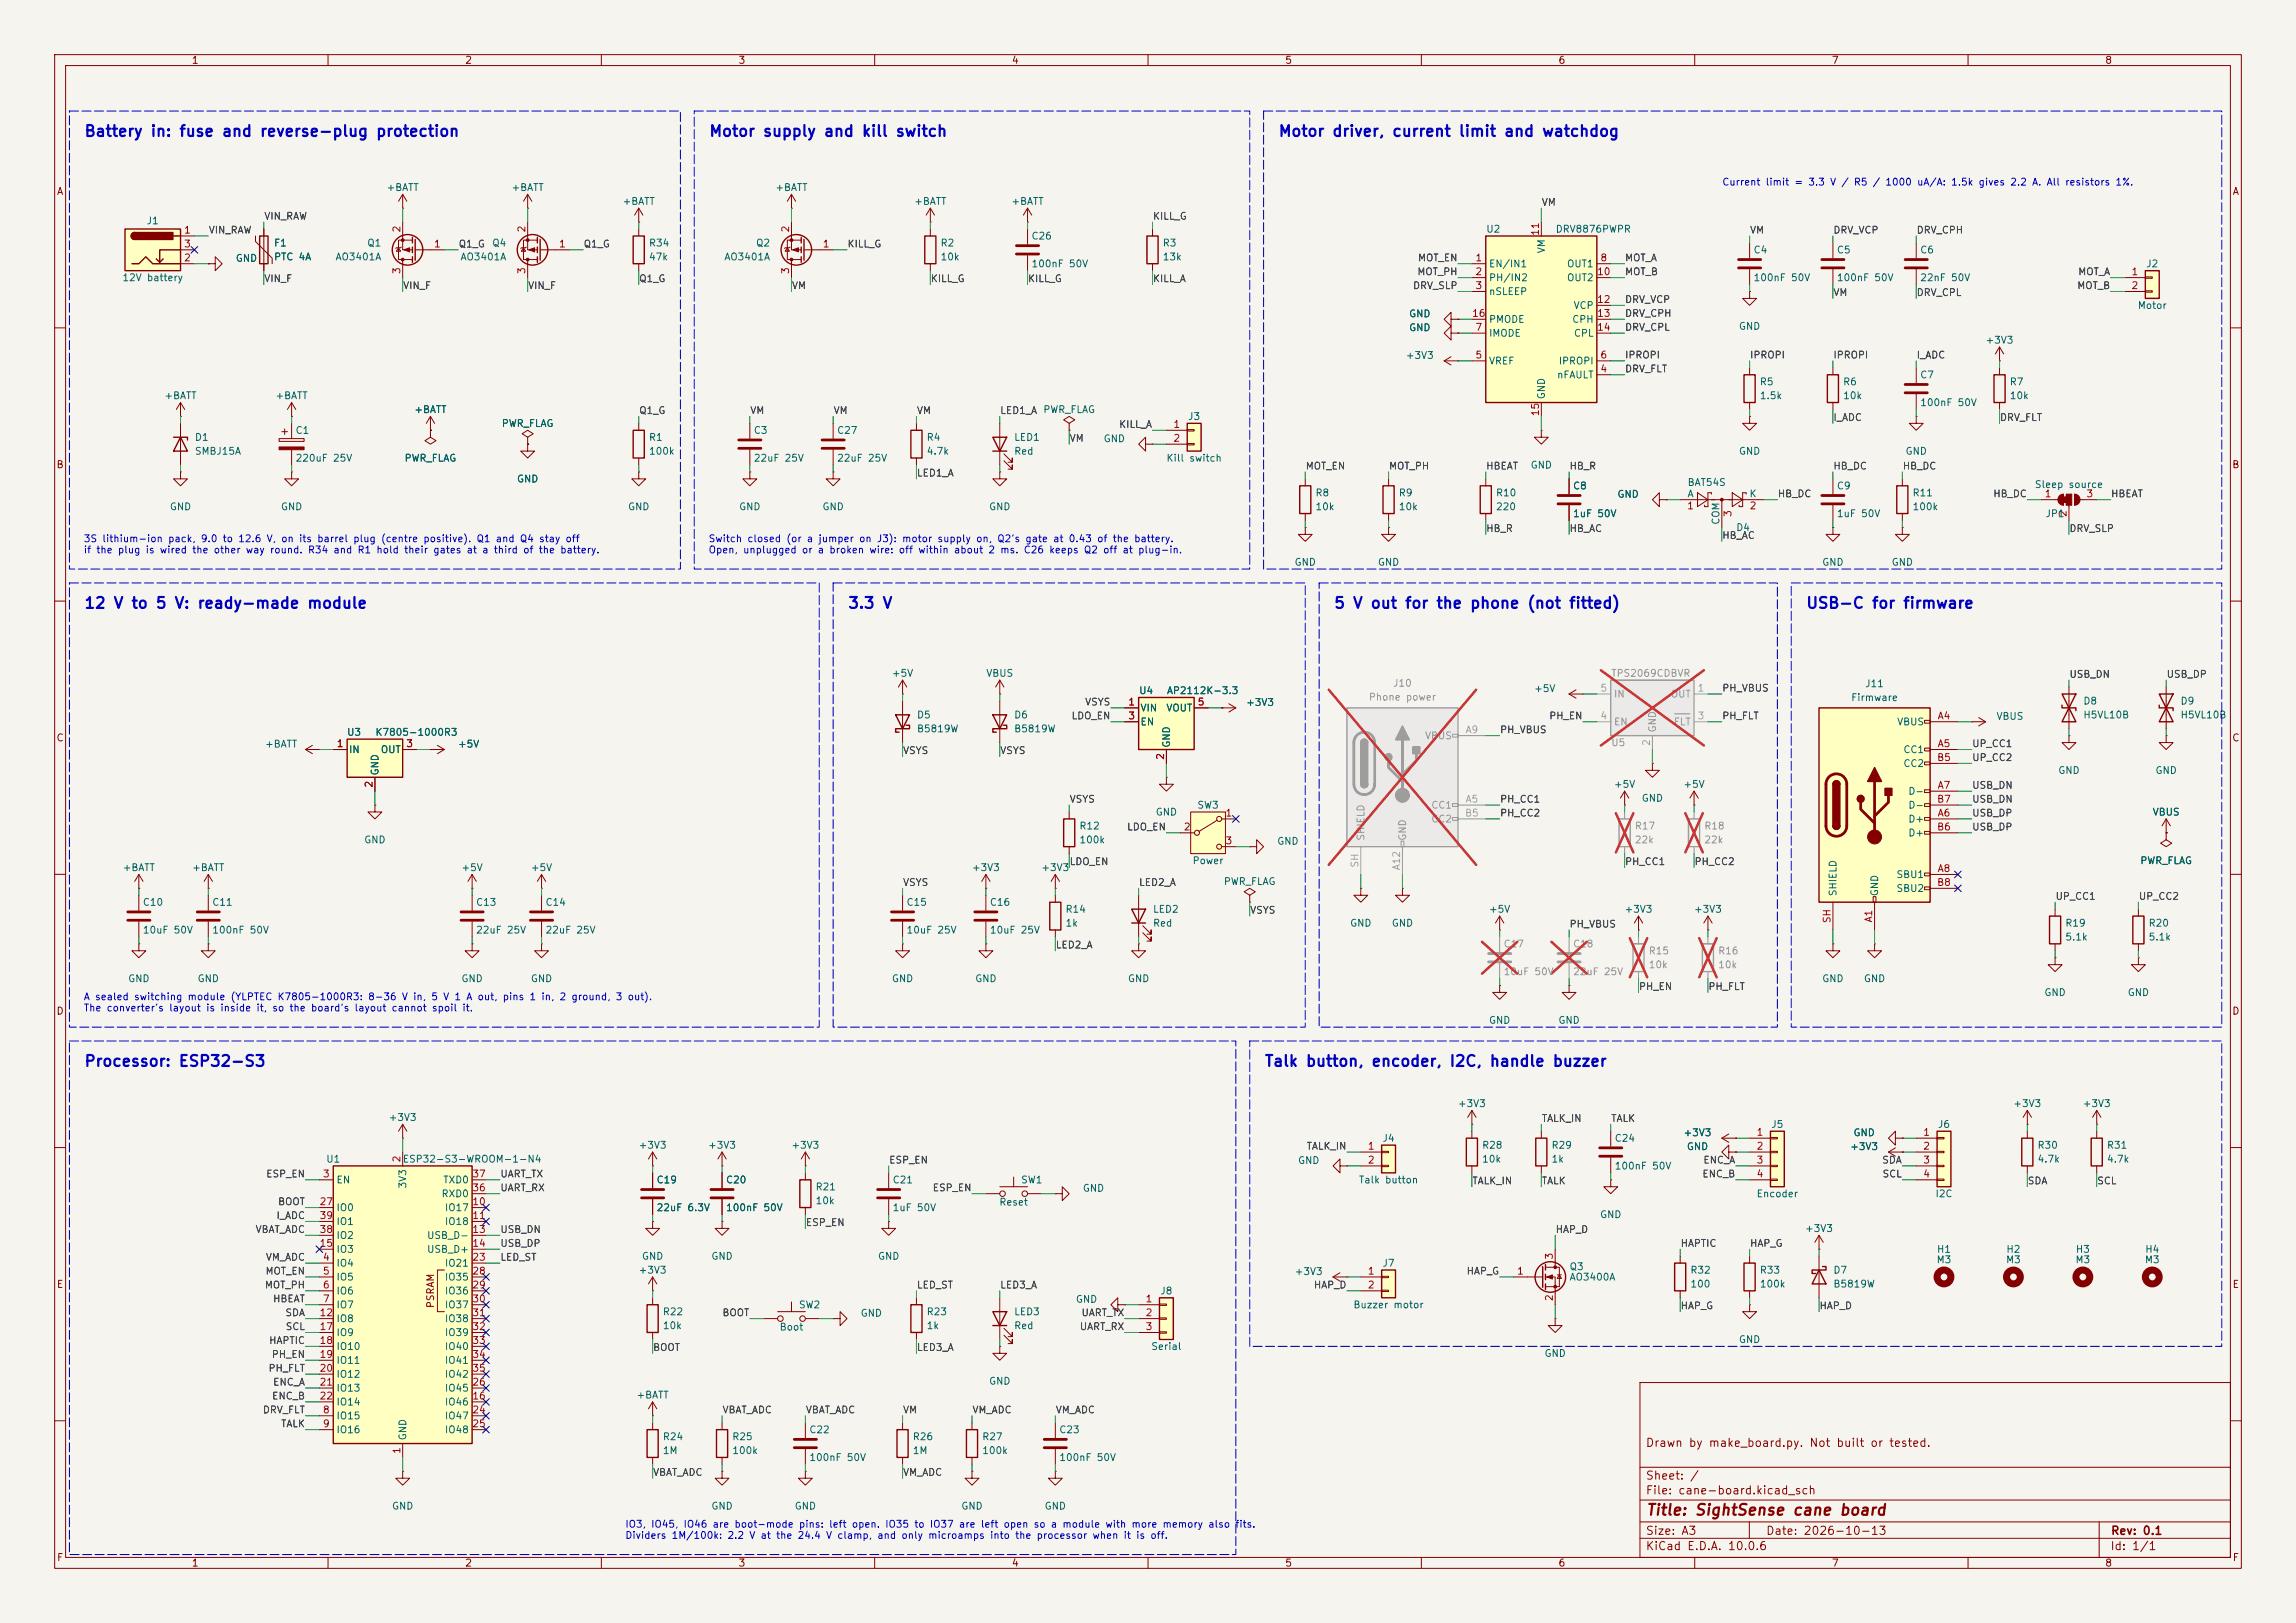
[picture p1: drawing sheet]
<svg xmlns="http://www.w3.org/2000/svg" width="420mm" height="297mm" viewBox="0 0 420 297" stroke-linecap="round" stroke-linejoin="round" font-family="sans-serif">
<defs><g id="words">
<g font-size="2" fill="#0000c2">
<text x="15.3" y="25.5">Battery in: fuse and reverse-plug protection</text>
<text x="129.6" y="25.5">Motor supply and kill switch</text>
<text x="233.7" y="25.5">Motor driver, current limit and watchdog</text>
<text x="15.3" y="111.8">12 V to 5 V: ready-made module</text>
<text x="155" y="111.8">3.3 V</text>
<text x="243.9" y="111.8">5 V out for the phone (not fitted)</text>
<text x="330.3" y="111.8">USB-C for firmware</text>
<text x="15.3" y="195.7">Processor: ESP32-S3</text>
<text x="231.2" y="195.7">Talk button, encoder, I2C, handle buzzer</text>
</g>
<text font-size="2" fill="#840000" x="301" y="277.8">Title: SightSense cane board</text>
<g font-size="1.5" fill="#840000">
<text x="300.9" y="265.1">Drawn by make_board.py. Not built or tested.</text>
<text x="300.9" y="273.8">File: cane-board.kicad_sch</text>
<text x="300.9" y="271.1">Sheet: /</text>
<text x="300.9" y="281.2">Size: A3</text>
<text x="322.9" y="281.2">Date: 2026-10-13</text>
<text x="386" y="281.2">Rev: 0.1</text>
<text x="300.9" y="284">KiCad E.D.A. 10.0.6</text>
<text x="385.9" y="284">Id: 1/1</text>
</g>
<g font-size="1.3" fill="#840000">
<text x="35" y="12">1</text>
<text x="85" y="12">2</text>
<text x="135" y="12">3</text>
<text x="185" y="12">4</text>
<text x="235" y="12">5</text>
<text x="285" y="12">6</text>
<text x="335" y="12">7</text>
<text x="385" y="12">8</text>
<text x="10.3" y="36">A</text>
<text x="408.3" y="36">A</text>
<text x="10.2" y="86">B</text>
<text x="408.2" y="86">B</text>
<text x="10.2" y="136">C</text>
<text x="408.2" y="136">C</text>
<text x="10.2" y="186">D</text>
<text x="408.2" y="186">D</text>
<text x="10.3" y="236">E</text>
<text x="79.7" y="239.5" transform="rotate(-90 79.7 239.5)">PSRAM</text>
<text x="408.3" y="236">E</text>
<text x="10.3" y="286">F</text>
<text x="35" y="287">1</text>
<text x="85" y="287">2</text>
<text x="135" y="287">3</text>
<text x="185" y="287">4</text>
<text x="235" y="287">5</text>
<text x="285" y="287">6</text>
<text x="335" y="287">7</text>
<text x="385" y="287">8</text>
<text x="408.3" y="286">F</text>
</g>
<g font-size="1.3" fill="#006464">
<text x="70.6" y="35.3">+BATT</text>
<text x="93.5" y="35.3">+BATT</text>
<text x="141.7" y="35.3">+BATT</text>
<text x="26.7" y="41.3">J1</text>
<text x="113.8" y="37.8">+BATT</text>
<text x="167.1" y="37.8">+BATT</text>
<text x="184.9" y="37.8">+BATT</text>
<text x="50" y="45.4">F1</text>
<text x="50" y="48">PTC 4A</text>
<text x="61.3" y="48">AO3401A</text>
<text x="67.1" y="45.4">Q1</text>
<text x="84.1" y="48">AO3401A</text>
<text x="89.9" y="45.4">Q4</text>
<text x="118.6" y="45.4">R34</text>
<text x="118.6" y="48">47k</text>
<text x="132.4" y="48">AO3401A</text>
<text x="138.2" y="45.4">Q2</text>
<text x="171.9" y="45.4">R2</text>
<text x="171.9" y="48">10k</text>
<text x="188.6" y="44.1">C26</text>
<text x="212.6" y="45.4">R3</text>
<text x="212.6" y="48">13k</text>
<text x="271.8" y="42.9">U2</text>
<text x="282.9" y="46.5" transform="rotate(-90 282.9 46.5)">VM</text>
<text x="284.5" y="42.9">DRV8876PWPR</text>
<text x="320.7" y="46.7">C4</text>
<text x="335.9" y="46.7">C5</text>
<text x="351.1" y="46.7">C6</text>
<text x="22.3" y="51.8">12V battery</text>
<text x="43" y="48.2">GND</text>
<text x="188.6" y="49.2">100nF 50V</text>
<text x="272.3" y="49.2">EN/IN1</text>
<text x="272.3" y="51.8">PH/IN2</text>
<text x="286.5" y="49.2">OUT1</text>
<text x="286.5" y="51.8">OUT2</text>
<text x="320.7" y="51.8">100nF 50V</text>
<text x="335.9" y="51.8">100nF 50V</text>
<text x="351.1" y="51.8">22nF 50V</text>
<text x="392.5" y="49.2">J2</text>
<text x="257.7" y="58.4">GND</text>
<text x="272.3" y="54.3">nSLEEP</text>
<text x="272.3" y="59.4">PMODE</text>
<text x="287.5" y="59.4">CPH</text>
<text x="287.7" y="56.8">VCP</text>
<text x="390.9" y="56.8">Motor</text>
<text x="257" y="66">+3V3</text>
<text x="257.7" y="60.9">GND</text>
<text x="272.3" y="61.9">IMODE</text>
<text x="287.8" y="61.9">CPL</text>
<text x="318" y="60.7">GND</text>
<text x="363.1" y="63.2">+3V3</text>
<text x="272.3" y="67">VREF</text>
<text x="284.7" y="69.5">nFAULT</text>
<text x="285" y="67">IPROPI</text>
<text x="321.8" y="70.8">R5</text>
<text x="337" y="70.8">R6</text>
<text x="351.1" y="69.5">C7</text>
<text x="367.5" y="70.8">R7</text>
<text x="30" y="73.4">+BATT</text>
<text x="50.3" y="73.4">+BATT</text>
<text x="75.7" y="75.9">+BATT</text>
<text x="190.7" y="75.9">PWR_FLAG</text>
<text x="217.2" y="77.2">J3</text>
<text x="282.9" y="73.2" transform="rotate(-90 282.9 73.2)">GND</text>
<text x="321.8" y="73.4">1.5k</text>
<text x="337" y="73.4">10k</text>
<text x="351.1" y="74.6">100nF 50V</text>
<text x="367.5" y="73.4">10k</text>
<text x="35.5" y="81">D1</text>
<text x="35.5" y="83.5">SMBJ15A</text>
<text x="54" y="79.7">C1</text>
<text x="91.7" y="78.4">PWR_FLAG</text>
<text x="118.6" y="81">R1</text>
<text x="118.6" y="83.5">100k</text>
<text x="137.8" y="79.7">C3</text>
<text x="153" y="79.7">C27</text>
<text x="169.4" y="81">R4</text>
<text x="169.4" y="83.5">4.7k</text>
<text x="185.4" y="81">LED1</text>
<text x="185.4" y="83.5">Red</text>
<text x="201.8" y="81.2">GND</text>
<text x="318" y="83.5">GND</text>
<text x="348.5" y="83.5">GND</text>
<text x="54" y="84.8">220uF 25V</text>
<text x="73.9" y="84.8">PWR_FLAG</text>
<text x="94.5" y="88.6">GND</text>
<text x="137.8" y="84.8">22uF 25V</text>
<text x="153" y="84.8">22uF 25V</text>
<text x="213.3" y="84.8">Kill switch</text>
<text x="279.9" y="86.1">GND</text>
<text x="287.6" y="89.9">C8</text>
<text x="308.6" y="89.2">BAT54S</text>
<text x="335.9" y="89.9">C9</text>
<text x="372.1" y="89.6">Sleep source</text>
<text x="31" y="93.7">GND</text>
<text x="51.3" y="93.7">GND</text>
<text x="114.8" y="93.7">GND</text>
<text x="135.1" y="93.7">GND</text>
<text x="150.3" y="93.7">GND</text>
<text x="180.8" y="93.7">GND</text>
<text x="240.5" y="91.1">R8</text>
<text x="240.5" y="93.7">10k</text>
<text x="255.8" y="91.1">R9</text>
<text x="255.8" y="93.7">10k</text>
<text x="273.5" y="91.1">R10</text>
<text x="273.5" y="93.7">220</text>
<text x="287.6" y="94.9">1uF 50V</text>
<text x="295.8" y="91.4">GND</text>
<text x="308.6" y="91.3">A</text>
<text x="319.9" y="91.3">K</text>
<text x="335.9" y="94.9">1uF 50V</text>
<text x="349.7" y="91.1">R11</text>
<text x="349.7" y="93.7">100k</text>
<text x="374.1" y="94.9">JP1</text>
<text x="314.8" y="96.1" transform="rotate(-90 314.8 96.1)">COM</text>
<text x="317.5" y="97.5">D4</text>
<text x="236.7" y="103.8">GND</text>
<text x="251.9" y="103.8">GND</text>
<text x="333.2" y="103.8">GND</text>
<text x="345.9" y="103.8">GND</text>
<text x="163" y="124.2">+5V</text>
<text x="180.3" y="124.2">VBUS</text>
<text x="167.6" y="131.8">D5</text>
<text x="185.4" y="131.8">D6</text>
<text x="208.3" y="127.3">U4</text>
<text x="208.5" y="130.5">VIN</text>
<text x="213.2" y="130.5">VOUT</text>
<text x="213.3" y="127.3">AP2112K-3.3</text>
<text x="227.8" y="129.5">+3V3</text>
<text x="280.5" y="126.9">+5V</text>
<text x="338.5" y="128.6">Firmware</text>
<text x="341.1" y="126.1">J11</text>
<text x="381" y="129.2">D8</text>
<text x="381" y="131.8">H5VL10B</text>
<text x="398.8" y="129.2">D9</text>
<text x="398.8" y="131.8">H5VL10B</text>
<text x="48.4" y="137.1">+BATT</text>
<text x="63.4" y="134.9">U3</text>
<text x="68.6" y="134.9">K7805-1000R3</text>
<text x="83.7" y="137.1">+5V</text>
<text x="167.6" y="134.3">B5819W</text>
<text x="185.4" y="134.3">B5819W</text>
<text x="208.5" y="133">EN</text>
<text x="214.3" y="136.9" transform="rotate(-90 214.3 136.9)">GND</text>
<text x="346.9" y="133">VBUS</text>
<text x="365.1" y="132">VBUS</text>
<text x="63.7" y="138.1">IN</text>
<text x="69.5" y="142" transform="rotate(-90 69.5 142)">GND</text>
<text x="69.6" y="138.1">OUT</text>
<text x="348.1" y="138.1">CC1</text>
<text x="348.1" y="140.7">CC2</text>
<text x="376.4" y="141.9">GND</text>
<text x="394.2" y="141.9">GND</text>
<text x="211.3" y="149.6">GND</text>
<text x="218.9" y="148.3">SW3</text>
<text x="295.1" y="144.5">+5V</text>
<text x="300.2" y="147">GND</text>
<text x="307.8" y="144.5">+5V</text>
<text x="349" y="145.7">D-</text>
<text x="349" y="148.3">D-</text>
<text x="393.7" y="149.6">VBUS</text>
<text x="66.5" y="154.6">GND</text>
<text x="197.3" y="152.1">R12</text>
<text x="197.3" y="154.6">100k</text>
<text x="233.5" y="154.9">GND</text>
<text x="349" y="150.8">D+</text>
<text x="349" y="153.4">D+</text>
<text x="22.3" y="159.7">+BATT</text>
<text x="35" y="159.7">+BATT</text>
<text x="84.3" y="159.7">+5V</text>
<text x="97" y="159.7">+5V</text>
<text x="177.7" y="159.7">+3V3</text>
<text x="190.4" y="159.7">+3V3</text>
<text x="218" y="158.4">Power</text>
<text x="346.8" y="161">SBU1</text>
<text x="391.4" y="158.4">PWR_FLAG</text>
<text x="26" y="166.1">C10</text>
<text x="38.7" y="166.1">C11</text>
<text x="87" y="166.1">C13</text>
<text x="99.7" y="166.1">C14</text>
<text x="165.7" y="166.1">C15</text>
<text x="181" y="166.1">C16</text>
<text x="194.8" y="167.3">R14</text>
<text x="210.8" y="167.3">LED2</text>
<text x="223.8" y="162.3">PWR_FLAG</text>
<text x="272.3" y="167.3">+5V</text>
<text x="297.1" y="167.3">+3V3</text>
<text x="309.8" y="167.3">+3V3</text>
<text x="336.2" y="164.1" transform="rotate(-90 336.2 164.1)">SHIELD</text>
<text x="343.9" y="164.1" transform="rotate(-90 343.9 164.1)">GND</text>
<text x="346.8" y="163.5">SBU2</text>
<text x="26" y="171.1">10uF 50V</text>
<text x="38.7" y="171.1">100nF 50V</text>
<text x="87" y="171.1">22uF 25V</text>
<text x="99.7" y="171.1">22uF 25V</text>
<text x="165.7" y="171.1">10uF 25V</text>
<text x="181" y="171.1">10uF 25V</text>
<text x="194.8" y="169.9">1k</text>
<text x="210.8" y="169.9">Red</text>
<text x="246.9" y="169.9">GND</text>
<text x="254.5" y="169.9">GND</text>
<text x="377.7" y="169.9">R19</text>
<text x="377.7" y="172.4">5.1k</text>
<text x="392.9" y="169.9">R20</text>
<text x="392.9" y="172.4">5.1k</text>
<text x="23.3" y="180">GND</text>
<text x="36" y="180">GND</text>
<text x="84.3" y="180">GND</text>
<text x="97" y="180">GND</text>
<text x="163" y="180">GND</text>
<text x="178.3" y="180">GND</text>
<text x="206.2" y="180">GND</text>
<text x="333.2" y="180">GND</text>
<text x="340.8" y="180">GND</text>
<text x="373.9" y="182.6">GND</text>
<text x="389.1" y="182.6">GND</text>
<text x="272.3" y="187.7">GND</text>
<text x="285" y="187.7">GND</text>
<text x="266.6" y="202.9">+3V3</text>
<text x="368.2" y="202.9">+3V3</text>
<text x="380.9" y="202.9">+3V3</text>
<text x="71" y="205.4">+3V3</text>
<text x="252.8" y="209.2">J4</text>
<text x="295.3" y="209.2">C24</text>
<text x="307.8" y="208.2">+3V3</text>
<text x="323.9" y="206.7">J5</text>
<text x="338.9" y="208.2">GND</text>
<text x="354.4" y="206.7">J6</text>
<text x="59.6" y="213.1">U1</text>
<text x="73.6" y="213.1">ESP32-S3-WROOM-1-N4</text>
<text x="116.7" y="210.5">+3V3</text>
<text x="129.4" y="210.5">+3V3</text>
<text x="144.7" y="210.5">+3V3</text>
<text x="237.3" y="213.3">GND</text>
<text x="271" y="210.5">R28</text>
<text x="271" y="213.1">10k</text>
<text x="283.7" y="210.5">R29</text>
<text x="283.7" y="213.1">1k</text>
<text x="295.3" y="214.3">100nF 50V</text>
<text x="308.5" y="210.8">GND</text>
<text x="338.3" y="210.8">+3V3</text>
<text x="372.6" y="210.5">R30</text>
<text x="372.6" y="213.1">4.7k</text>
<text x="385.3" y="210.5">R31</text>
<text x="385.3" y="213.1">4.7k</text>
<text x="61.4" y="216.9">EN</text>
<text x="61.4" y="221.9">IO0</text>
<text x="74.6" y="217.6" transform="rotate(-90 74.6 217.6)">3V3</text>
<text x="80.7" y="219.4">RXD0</text>
<text x="81" y="216.9">TXD0</text>
<text x="81.3" y="221.9">IO17</text>
<text x="120" y="216.9">C19</text>
<text x="120" y="221.9">22uF 6.3V</text>
<text x="132.7" y="216.9">C20</text>
<text x="132.7" y="221.9">100nF 50V</text>
<text x="149.1" y="218.1">R21</text>
<text x="149.1" y="220.7">10k</text>
<text x="163.2" y="216.9">C21</text>
<text x="163.2" y="221.9">1uF 50V</text>
<text x="182.7" y="220.9">Reset</text>
<text x="186.7" y="216.9">SW1</text>
<text x="198" y="218.4">GND</text>
<text x="248.5" y="216.9">Talk button</text>
<text x="321.2" y="219.4">Encoder</text>
<text x="353.9" y="219.4">I2C</text>
<text x="61.4" y="227">IO2</text>
<text x="61.4" y="224.5">IO1</text>
<text x="78" y="227">USB_D-</text>
<text x="81.3" y="224.5">IO18</text>
<text x="292.6" y="223.2">GND</text>
<text x="330.1" y="225.8">+3V3</text>
<text x="61.4" y="232.1">IO4</text>
<text x="61.4" y="229.6">IO3</text>
<text x="78" y="229.6">USB_D+</text>
<text x="81.3" y="232.1">IO21</text>
<text x="116.7" y="233.4">+3V3</text>
<text x="117.3" y="230.8">GND</text>
<text x="130" y="230.8">GND</text>
<text x="160.5" y="230.8">GND</text>
<text x="236.7" y="233.6">+3V3</text>
<text x="252.8" y="232.1">J7</text>
<text x="287" y="232.7">Q3</text>
<text x="309.1" y="233.4">R32</text>
<text x="321.8" y="233.4">R33</text>
<text x="335.3" y="233.4">D7</text>
<text x="354.1" y="231.5">M3</text>
<text x="354.2" y="229.6">H1</text>
<text x="366.8" y="231.5">M3</text>
<text x="366.9" y="229.6">H2</text>
<text x="379.5" y="231.5">M3</text>
<text x="379.6" y="229.6">H3</text>
<text x="392.2" y="231.5">M3</text>
<text x="392.3" y="229.6">H4</text>
<text x="61.4" y="234.6">IO5</text>
<text x="61.4" y="237.2">IO6</text>
<text x="61.4" y="239.7">IO7</text>
<text x="81.3" y="234.6">IO35</text>
<text x="81.3" y="237.2">IO36</text>
<text x="81.3" y="239.7">IO37</text>
<text x="146" y="239.7">SW2</text>
<text x="196.7" y="238.7">GND</text>
<text x="212.1" y="237.2">J8</text>
<text x="247.5" y="239.7">Buzzer motor</text>
<text x="287" y="234.6">AO3400A</text>
<text x="309.1" y="235.9">100</text>
<text x="321.8" y="235.9">100k</text>
<text x="335.3" y="235.9">B5819W</text>
<text x="61.4" y="242.3">IO8</text>
<text x="61.4" y="244.8">IO9</text>
<text x="81.3" y="242.3">IO38</text>
<text x="81.3" y="244.8">IO39</text>
<text x="121.1" y="241">R22</text>
<text x="121.1" y="243.5">10k</text>
<text x="142.5" y="243.8">Boot</text>
<text x="157.3" y="241.2">GND</text>
<text x="169.4" y="241">R23</text>
<text x="169.4" y="243.5">1k</text>
<text x="185.4" y="241">LED3</text>
<text x="185.4" y="243.5">Red</text>
<text x="61.4" y="247.3">IO10</text>
<text x="61.4" y="249.9">IO11</text>
<text x="81.3" y="247.3">IO40</text>
<text x="81.3" y="249.9">IO41</text>
<text x="210.5" y="247.3">Serial</text>
<text x="282.4" y="248.6">GND</text>
<text x="318" y="246.1">GND</text>
<text x="61.4" y="252.4">IO12</text>
<text x="61.4" y="255">IO13</text>
<text x="61.4" y="257.5">IO14</text>
<text x="81.3" y="257.5">IO46</text>
<text x="81.3" y="255">IO45</text>
<text x="81.3" y="252.4">IO42</text>
<text x="116.3" y="256.2">+BATT</text>
<text x="180.8" y="253.7">GND</text>
<text x="61.4" y="260">IO15</text>
<text x="61.4" y="262.6">IO16</text>
<text x="74.6" y="263.7" transform="rotate(-90 74.6 263.7)">GND</text>
<text x="81.3" y="260">IO47</text>
<text x="81.3" y="262.6">IO48</text>
<text x="121.1" y="263.9">R24</text>
<text x="133.8" y="263.9">R25</text>
<text x="147.9" y="262.6">C22</text>
<text x="166.9" y="263.9">R26</text>
<text x="179.6" y="263.9">R27</text>
<text x="193.7" y="262.6">C23</text>
<text x="121.1" y="266.4">1M</text>
<text x="133.8" y="266.4">100k</text>
<text x="147.9" y="267.7">100nF 50V</text>
<text x="166.9" y="266.4">1M</text>
<text x="179.6" y="266.4">100k</text>
<text x="193.7" y="267.7">100nF 50V</text>
<text x="71.6" y="276.6">GND</text>
<text x="130" y="276.6">GND</text>
<text x="145.3" y="276.6">GND</text>
<text x="175.7" y="276.6">GND</text>
<text x="191" y="276.6">GND</text>
</g>
<g font-size="1.3" fill="#0000c2">
<text x="314.9" y="34.3">Current limit = 3.3 V / R5 / 1000 uA/A: 1.5k gives 2.2 A. All resistors 1%.</text>
<text x="15.2" y="99.5">3S lithium-ion pack, 9.0 to 12.6 V, on its barrel plug (centre positive). Q1 and Q4 stay off</text>
<text x="15.2" y="101.6">if the plug is wired the other way round. R34 and R1 hold their gates at a third of the battery.</text>
<text x="129.5" y="99.5">Switch closed (or a jumper on J3): motor supply on, Q2's gate at 0.43 of the battery.</text>
<text x="129.5" y="101.6">Open, unplugged or a broken wire: off within about 2 ms. C26 keeps Q2 off at plug-in.</text>
<text x="15.2" y="183.3">A sealed switching module (YLPTEC K7805-1000R3: 8-36 V in, 5 V 1 A out, pins 1 in, 2 ground, 3 out).</text>
<text x="15.2" y="185.4">The converter's layout is inside it, so the board's layout cannot spoil it.</text>
<text x="114.3" y="279.9">IO3, IO45, IO46 are boot-mode pins: left open. IO35 to IO37 are left open so a module with more memory also fits.</text>
<text x="114.3" y="281.9">Dividers 1M/100k: 2.2 V at the 24.4 V clamp, and only microamps into the processor when it is off.</text>
</g>
<g font-size="1.3" fill="#0f0f0f">
<text x="48.2" y="40.5">VIN_RAW</text>
<text x="210.8" y="40.5">KILL_G</text>
<text x="281.9" y="38">VM</text>
<text x="38.1" y="43.1">VIN_RAW</text>
<text x="83.8" y="45.6">Q1_G</text>
<text x="106.7" y="45.6">Q1_G</text>
<text x="154.9" y="45.6">KILL_G</text>
<text x="320" y="43.1">VM</text>
<text x="335.3" y="43.1">DRV_VCP</text>
<text x="350.5" y="43.1">DRV_CPH</text>
<text x="48.2" y="51.9">VIN_F</text>
<text x="73.6" y="53.2">VIN_F</text>
<text x="96.5" y="53.2">VIN_F</text>
<text x="116.8" y="51.9">Q1_G</text>
<text x="144.8" y="53.2">VM</text>
<text x="170.2" y="51.9">KILL_G</text>
<text x="187.9" y="51.9">KILL_G</text>
<text x="210.8" y="51.9">KILL_A</text>
<text x="258.4" y="53.2">DRV_SLP</text>
<text x="259.2" y="50.7">MOT_PH</text>
<text x="259.3" y="48.1">MOT_EN</text>
<text x="297.2" y="48.1">MOT_A</text>
<text x="297.2" y="50.7">MOT_B</text>
<text x="379.9" y="53.2">MOT_B</text>
<text x="380" y="50.7">MOT_A</text>
<text x="297.2" y="55.8">DRV_VCP</text>
<text x="297.2" y="58.3">DRV_CPH</text>
<text x="335.3" y="54.5">VM</text>
<text x="350.5" y="54.5">DRV_CPL</text>
<text x="297.2" y="60.8">DRV_CPL</text>
<text x="297.2" y="65.9">IPROPI</text>
<text x="320" y="65.9">IPROPI</text>
<text x="335.3" y="65.9">IPROPI</text>
<text x="350.5" y="65.9">I_ADC</text>
<text x="297.2" y="68.5">DRV_FLT</text>
<text x="116.8" y="76.1">Q1_G</text>
<text x="137.1" y="76.1">VM</text>
<text x="152.4" y="76.1">VM</text>
<text x="167.6" y="76.1">VM</text>
<text x="182.9" y="76.1">LED1_A</text>
<text x="335.3" y="77.3">I_ADC</text>
<text x="365.7" y="77.3">DRV_FLT</text>
<text x="195.6" y="81.2">VM</text>
<text x="204.6" y="78.6">KILL_A</text>
<text x="167.6" y="87.5">LED1_A</text>
<text x="238.7" y="86.2">MOT_EN</text>
<text x="254" y="86.2">MOT_PH</text>
<text x="271.8" y="86.2">HBEAT</text>
<text x="287" y="86.2">HB_R</text>
<text x="335.3" y="86.2">HB_DC</text>
<text x="348" y="86.2">HB_DC</text>
<text x="325.1" y="91.3">HB_DC</text>
<text x="364.5" y="91.3">HB_DC</text>
<text x="386.1" y="91.3">HBEAT</text>
<text x="271.8" y="97.7">HB_R</text>
<text x="287" y="97.7">HB_AC</text>
<text x="314.9" y="98.9">HB_AC</text>
<text x="378.4" y="97.7">DRV_SLP</text>
<text x="378.4" y="124.3">USB_DN</text>
<text x="396.2" y="124.3">USB_DP</text>
<text x="195.9" y="132">LDO_EN</text>
<text x="198.4" y="129.4">VSYS</text>
<text x="283.3" y="132">PH_EN</text>
<text x="314.9" y="126.9">PH_VBUS</text>
<text x="314.9" y="132">PH_FLT</text>
<text x="274.3" y="134.5">PH_VBUS</text>
<text x="360.7" y="137">UP_CC1</text>
<text x="165.1" y="138.3">VSYS</text>
<text x="182.9" y="138.3">VSYS</text>
<text x="360.7" y="139.6">UP_CC2</text>
<text x="195.6" y="147.2">VSYS</text>
<text x="274.3" y="147.2">PH_CC1</text>
<text x="274.3" y="149.7">PH_CC2</text>
<text x="360.7" y="149.7">USB_DP</text>
<text x="360.7" y="147.2">USB_DN</text>
<text x="360.7" y="144.7">USB_DN</text>
<text x="206.1" y="152.3">LDO_EN</text>
<text x="360.7" y="152.3">USB_DP</text>
<text x="195.6" y="158.6">LDO_EN</text>
<text x="297.2" y="158.6">PH_CC1</text>
<text x="309.9" y="158.6">PH_CC2</text>
<text x="165.1" y="162.4">VSYS</text>
<text x="208.3" y="162.4">LED2_A</text>
<text x="228.6" y="167.5">VSYS</text>
<text x="375.9" y="165">UP_CC1</text>
<text x="391.1" y="165">UP_CC2</text>
<text x="193" y="173.9">LED2_A</text>
<text x="287" y="170.1">PH_VBUS</text>
<text x="299.7" y="181.5">PH_EN</text>
<text x="312.4" y="181.5">PH_FLT</text>
<text x="281.9" y="205.6">TALK_IN</text>
<text x="294.6" y="205.6">TALK</text>
<text x="48.6" y="215.8">ESP_EN</text>
<text x="91.4" y="215.8">UART_TX</text>
<text x="162.5" y="213.2">ESP_EN</text>
<text x="238.9" y="210.7">TALK_IN</text>
<text x="311.3" y="215.8">ENC_B</text>
<text x="311.5" y="213.2">ENC_A</text>
<text x="344.2" y="213.2">SDA</text>
<text x="344.2" y="215.8">SCL</text>
<text x="50.8" y="220.9">BOOT</text>
<text x="91.4" y="218.3">UART_RX</text>
<text x="170.5" y="218.3">ESP_EN</text>
<text x="269.2" y="217">TALK_IN</text>
<text x="281.9" y="217">TALK</text>
<text x="370.8" y="217">SDA</text>
<text x="383.5" y="217">SCL</text>
<text x="46.6" y="225.9">VBAT_ADC</text>
<text x="50.5" y="223.4">I_ADC</text>
<text x="91.4" y="225.9">USB_DN</text>
<text x="147.3" y="224.7">ESP_EN</text>
<text x="284.5" y="225.9">HAP_D</text>
<text x="48.5" y="233.6">MOT_EN</text>
<text x="48.5" y="231">VM_ADC</text>
<text x="91.4" y="228.5">USB_DP</text>
<text x="91.4" y="231">LED_ST</text>
<text x="268.2" y="233.6">HAP_G</text>
<text x="307.3" y="228.5">HAPTIC</text>
<text x="320" y="228.5">HAP_G</text>
<text x="48.3" y="236.1">MOT_PH</text>
<text x="49.8" y="238.6">HBEAT</text>
<text x="167.6" y="236.1">LED_ST</text>
<text x="182.9" y="236.1">LED3_A</text>
<text x="240.2" y="236.1">HAP_D</text>
<text x="307.3" y="239.9">HAP_G</text>
<text x="332.7" y="239.9">HAP_D</text>
<text x="52.1" y="241.2">SDA</text>
<text x="52.1" y="243.7">SCL</text>
<text x="132" y="241.2">BOOT</text>
<text x="197.4" y="243.7">UART_RX</text>
<text x="197.7" y="241.2">UART_TX</text>
<text x="49" y="251.3">PH_FLT</text>
<text x="49.1" y="246.3">HAPTIC</text>
<text x="49.6" y="248.8">PH_EN</text>
<text x="119.4" y="247.5">BOOT</text>
<text x="167.6" y="247.5">LED3_A</text>
<text x="49.7" y="256.4">ENC_B</text>
<text x="49.8" y="253.9">ENC_A</text>
<text x="48" y="259">DRV_FLT</text>
<text x="51.3" y="261.5">TALK</text>
<text x="132.1" y="259">VBAT_ADC</text>
<text x="147.3" y="259">VBAT_ADC</text>
<text x="165.1" y="259">VM</text>
<text x="177.8" y="259">VM_ADC</text>
<text x="193" y="259">VM_ADC</text>
<text x="119.4" y="270.4">VBAT_ADC</text>
<text x="165.1" y="270.4">VM_ADC</text>
</g>
<g font-size="1.3" fill="#a90000">
<text x="33.6" y="43">1</text>
<text x="33.6" y="45.6">3</text>
<text x="73.5" y="42.6" transform="rotate(-90 73.5 42.6)">2</text>
<text x="79.3" y="45.6">1</text>
<text x="96.4" y="42.6" transform="rotate(-90 96.4 42.6)">2</text>
<text x="102.1" y="45.6">1</text>
<text x="144.6" y="42.6" transform="rotate(-90 144.6 42.6)">2</text>
<text x="150.4" y="45.6">1</text>
<text x="281.8" y="43.2" transform="rotate(-90 281.8 43.2)">11</text>
<text x="33.6" y="48.1">2</text>
<text x="73.5" y="50.3" transform="rotate(-90 73.5 50.3)">3</text>
<text x="96.4" y="50.3" transform="rotate(-90 96.4 50.3)">3</text>
<text x="144.6" y="50.3" transform="rotate(-90 144.6 50.3)">3</text>
<text x="269.8" y="48.1">1</text>
<text x="269.8" y="50.7">2</text>
<text x="269.8" y="53.2">3</text>
<text x="292" y="50.7">10</text>
<text x="292.6" y="48.1">8</text>
<text x="389.8" y="50.7">1</text>
<text x="389.8" y="53.2">2</text>
<text x="269.2" y="58.3">16</text>
<text x="292" y="55.7">12</text>
<text x="292" y="58.3">13</text>
<text x="269.8" y="65.9">5</text>
<text x="269.8" y="60.8">7</text>
<text x="292" y="60.8">14</text>
<text x="292.6" y="65.9">6</text>
<text x="292.6" y="68.4">4</text>
<text x="281.8" y="76.3" transform="rotate(-90 281.8 76.3)">15</text>
<text x="214.5" y="78.6">1</text>
<text x="214.5" y="81.1">2</text>
<text x="308.5" y="93.5">1</text>
<text x="317" y="94.7" transform="rotate(-90 317 94.7)">3</text>
<text x="319.9" y="93.5">2</text>
<text x="373.9" y="91.3">1</text>
<text x="378.3" y="94.7" transform="rotate(-90 378.3 94.7)">2</text>
<text x="381.5" y="91.3">3</text>
<text x="206.3" y="129.4">1</text>
<text x="206.3" y="131.9">3</text>
<text x="219" y="129.4">5</text>
<text x="354.3" y="131.9">A4</text>
<text x="61.5" y="137">1</text>
<text x="74.2" y="137">3</text>
<text x="354.3" y="137">A5</text>
<text x="213.2" y="139.2" transform="rotate(-90 213.2 139.2)">2</text>
<text x="354.2" y="139.6">B5</text>
<text x="68.4" y="144.2" transform="rotate(-90 68.4 144.2)">2</text>
<text x="224.1" y="149.7">1</text>
<text x="354.2" y="147.2">B7</text>
<text x="354.3" y="149.7">A6</text>
<text x="354.3" y="144.6">A7</text>
<text x="216.4" y="152.3">2</text>
<text x="224.1" y="154.8">3</text>
<text x="354.2" y="152.3">B6</text>
<text x="354.3" y="159.9">A8</text>
<text x="354.2" y="162.4">B8</text>
<text x="335.1" y="169" transform="rotate(-90 335.1 169)">SH</text>
<text x="342.8" y="168.9" transform="rotate(-90 342.8 168.9)">A1</text>
<text x="321.2" y="208.1">1</text>
<text x="351.7" y="208.1">1</text>
<text x="59" y="215.8">3</text>
<text x="73.5" y="212.8" transform="rotate(-90 73.5 212.8)">2</text>
<text x="86.3" y="215.8">37</text>
<text x="250.1" y="210.7">1</text>
<text x="250.1" y="213.2">2</text>
<text x="321.2" y="210.7">2</text>
<text x="321.2" y="213.2">3</text>
<text x="321.2" y="215.8">4</text>
<text x="351.7" y="210.7">2</text>
<text x="351.7" y="213.2">3</text>
<text x="351.7" y="215.8">4</text>
<text x="58.4" y="220.8">27</text>
<text x="86.3" y="220.8">10</text>
<text x="86.3" y="218.3">36</text>
<text x="58.4" y="225.9">38</text>
<text x="58.4" y="223.4">39</text>
<text x="86.3" y="223.4">11</text>
<text x="86.3" y="225.9">13</text>
<text x="58.4" y="228.5">15</text>
<text x="59" y="231">4</text>
<text x="59" y="233.5">5</text>
<text x="86.3" y="228.5">14</text>
<text x="86.3" y="231">23</text>
<text x="86.3" y="233.5">28</text>
<text x="250.1" y="233.5">1</text>
<text x="277.4" y="233.5">1</text>
<text x="284.3" y="230.6" transform="rotate(-90 284.3 230.6)">3</text>
<text x="59" y="236.1">6</text>
<text x="59" y="238.6">7</text>
<text x="86.3" y="236.1">29</text>
<text x="86.3" y="238.6">30</text>
<text x="209.5" y="238.6">1</text>
<text x="250.1" y="236.1">2</text>
<text x="284.3" y="238.2" transform="rotate(-90 284.3 238.2)">2</text>
<text x="58.4" y="241.2">12</text>
<text x="58.4" y="243.7">17</text>
<text x="86.3" y="241.2">31</text>
<text x="86.3" y="243.7">32</text>
<text x="209.5" y="241.2">2</text>
<text x="209.5" y="243.7">3</text>
<text x="58.4" y="246.2">18</text>
<text x="58.4" y="248.8">19</text>
<text x="58.4" y="251.3">20</text>
<text x="86.3" y="246.2">33</text>
<text x="86.3" y="248.8">34</text>
<text x="86.3" y="251.3">35</text>
<text x="58.4" y="253.9">21</text>
<text x="58.4" y="256.4">22</text>
<text x="86.3" y="256.4">16</text>
<text x="86.3" y="253.9">26</text>
<text x="59" y="258.9">8</text>
<text x="59" y="261.5">9</text>
<text x="86.3" y="258.9">24</text>
<text x="86.3" y="261.5">25</text>
<text x="73.5" y="266.2" transform="rotate(-90 73.5 266.2)">1</text>
</g>
<g font-size="1.3" fill="#939391">
<text x="254.7" y="126">J10</text>
<text x="294.6" y="124.2">TPS2069CDBVR</text>
<text x="250.3" y="128.5">Phone power</text>
<text x="295.1" y="128">IN</text>
<text x="305.5" y="128">OUT</text>
<text x="260.6" y="135.6">VBUS</text>
<text x="294.6" y="136.9">U5</text>
<text x="295.1" y="133">EN</text>
<text x="303.2" y="134.1" transform="rotate(-90 303.2 134.1)">GND</text>
<text x="306.1" y="133">FLT</text>
<text x="261.7" y="148.3">CC1</text>
<text x="249.9" y="154" transform="rotate(-90 249.9 154)">SHIELD</text>
<text x="257.5" y="154" transform="rotate(-90 257.5 154)">GND</text>
<text x="261.7" y="150.8">CC2</text>
<text x="298.9" y="152.1">R17</text>
<text x="298.9" y="154.6">22k</text>
<text x="311.6" y="152.1">R18</text>
<text x="311.6" y="154.6">22k</text>
<text x="274.9" y="173.7">C17</text>
<text x="287.6" y="173.7">C18</text>
<text x="274.9" y="178.8">10uF 50V</text>
<text x="287.6" y="178.8">22uF 25V</text>
<text x="301.5" y="175">R15</text>
<text x="301.5" y="177.5">10k</text>
<text x="314.2" y="175">R16</text>
<text x="314.2" y="177.5">10k</text>
</g>
<g font-size="1.3" fill="#a5a4a2">
<text x="292.6" y="131.9">4</text>
<text x="292.6" y="126.9">5</text>
<text x="310.4" y="126.9">1</text>
<text x="310.4" y="131.9">3</text>
<text x="268" y="134.5">A9</text>
<text x="302.1" y="136.6" transform="rotate(-90 302.1 136.6)">2</text>
<text x="267.9" y="149.7">B5</text>
<text x="268" y="147.2">A5</text>
<text x="248.8" y="158.9" transform="rotate(-90 248.8 158.9)">SH</text>
<text x="256.4" y="159.4" transform="rotate(-90 256.4 159.4)">A12</text>
</g>
</g></defs>
<path d="M0 0h420v297h-420z" fill="#f5f4ef" stroke="#f5f4ef" stroke-width=".18"/>
<g fill="none" stroke="#840000" stroke-width=".18">
<path d="M10 10h400v277h-400zM12 12h396v273h-396zM60 10v2M110 10v2M160 10v2M210 10v2M260 10v2M310 10v2M360 10v2M10 60h2M408 60h2M10 110h2"/>
<path d="M408 110h2M10 160h2M408 160h2M10 210h2M408 210h2M300 253h108v32h-108zM10 260h2M300 278.5h108M300 274.5h108M300 268.5h108M320 278.5v3M384 278.5v6.5"/>
<path d="M408 260h2M60 285v2M110 285v2M160 285v2M210 285v2M260 285v2M300 281.5h108M310 285v2M360 285v2"/>
</g>
<path d="M392.4 49.5h2.6v5.1h-2.6z" fill="#ffffc2"/>
<g fill="none" stroke="#840000" stroke-width=".25">
<path d="M47.5 43.2h1.5v5.1h-1.5zM75.4 43.4v1.1M75.4 45.2v1M75.4 47v1M75.9 43.8v3.8M98.3 43.4v1.1M98.3 45.2v1M98.3 47v1M98.8 43.8v3.8M392.4 49.5h2.6v5.1h-2.6zM347 88.9h2v5.1h-2z"/>
<circle cx="74.5" cy="45.7" r="2.79"/>
<circle cx="97.4" cy="45.7" r="2.79"/>
</g>
<g fill="none" stroke="#840000" stroke-width=".18">
<path d="M73.7 38.1h.1M73.7 35.6v2.5M73.7 35.6l-.8 1.2M73.7 35.6l.7 1.2M96.5 38.1h.1M96.5 35.6v2.5M96.5 35.6l-.7 1.2M96.5 35.6l.8 1.2M116.8 38.1l-.7 1.3M116.8 38.1l.8 1.3M116.8 38.1v2.5M46.7 43.2v1l3.1 3v1.1"/>
<path d="M48.3 41.9v7.6M72.9 45.3l.4 .7h-.8zM73.4 45.2l-.1 .1h-.8l-.1 .2M73.7 40.6v5.1h1.7M73.7 47.5v3.3M75.4 43.9h-2.5v3.6h2.5M75.9 45.7h5.4M95.8 45.3l.3 .7h-.7zM96.3 45.2l-.2 .1h-.7l-.2 .2M96.5 40.6v5.1h1.8M96.5 47.5v3.3M98.3 43.9h-2.5v3.6h2.5"/>
<path d="M98.8 45.7h5.3M116.8 40.6h.1M388.6 50.8h3.8M388.6 53.3h3.8M392.4 50.7h1.3v.2h-1.3zM392.4 53.2h1.3v.3h-1.3zM78.7 78.7v1.3l1.1 .6-1.1 .7-1-.7 1-.6M78.7 78.7h.1M78.7 76.2l-.7 1.3M78.7 76.2l.8 1.3M78.7 76.2v2.5M96.5 80l1-.6-1-.7-1 .7 1 .6v1.3"/>
<path d="M96.5 81.3h.1M116.8 86.4v1.2h1.3l-1.3 1.3-1.2-1.3h1.2M116.8 86.4h.1M335.3 96.5v1.3h1.2l-1.2 1.3-1.3-1.3h1.3M335.3 96.5h.1M348 96.5v1.3h1.2l-1.2 1.3-1.3-1.3h1.3M348 96.5h.1M348 87.6v1.3M348 94v1.3M302.3 139.7v1.3h1.2l-1.2 1.2-1.3-1.2h1.3M302.3 139.7h.1M228.6 163.8l1-.6-1-.6-1 .6 1 .6v1.3"/>
<path d="M228.6 165.1h.1"/>
</g>
<g fill="#840000" stroke="#840000" stroke-width=".18">
<path d="M96.8 45.7l1-.4v.8z"/>
<path d="M73.9 45.7l1-.4v.8z"/>
<circle cx="96.5" cy="47.5" r=".25"/>
<circle cx="96.5" cy="43.9" r=".25"/>
<circle cx="73.7" cy="47.5" r=".25"/>
<circle cx="73.7" cy="43.9" r=".25"/>
</g>
<path d="M22.9 41.9h10.1v7.6h-10.1z" fill="#ffffc2"/>
<g fill="none" stroke="#840000" stroke-width=".25">
<path d="M22.9 41.9h10.1v7.6h-10.1zM24.1 48.3h1.3l1.3-1.3 1.2 1.3h5.1M24.6 42.5a.64 .64 0 0 0-.6 .7 .64 .64 0 0 0 .6 .6M29.8 47.4l-.6 .6M31.7 43.2h1.3M33 45.7h-3.8v2.3l-.6-.6M115.8 43.2h2.1v5.1h-2.1zM146.6 43.4v1.1M146.6 45.2v1M146.6 47v1M147.1 43.8v3.8M169.2 43.2h2v5.1h-2z"/>
<path d="M115.8 78.7h2.1v5.1h-2.1zM166.6 78.7h2.1v5.1h-2.1zM31.7 80h2.6v.5M33 80l1.3 2.6h-2.6zM268.2 208.3h2.1v5.1h-2.1zM280.9 208.3h2.1v5.1h-2.1z"/>
<circle cx="145.7" cy="45.7" r="2.79"/>
</g>
<g fill="#840000" stroke="#840000" stroke-width=".25">
<path d="M24.2 42.7l.4-.2v1.3a.63 .63 0 0 1-.5-.4 .63 .63 0 0 1 .1-.7z"/>
<path d="M24.6 42.5h7v1.3h-7z"/>
</g>
<g fill="none" stroke="#840000" stroke-width=".18">
<path d="M144.8 38.1h.1M144.8 35.6v2.5M144.8 35.6l-.8 1.2M144.8 35.6l.7 1.2M170.2 38.1v2.5M170.2 38.1l-.8 1.3M170.2 38.1l.7 1.3M33 43.2h2.6M33 48.3h2.6M33 45.7h2.6M38.1 48.3h1.3v-1.3l1.2 1.3-1.2 1.2v-1.2M38.1 48.3h.1"/>
<path d="M116.8 41.9v1.3M116.8 48.3v1.2M144 45.3l.4 .7h-.8zM144.5 45.2l-.1 .1h-.8l-.1 .2M144.8 40.6v5.1h1.8M144.8 47.5v3.3M146.6 43.9h-2.6v3.6h2.6M147.1 45.7h5.3M170.2 40.6h.1M170.2 41.9v1.3M170.2 48.3v1.2M33 76.2h.1"/>
<path d="M33 73.7v2.5M33 77.5v7.6M33 73.7l-.7 1.2M33 73.7l.8 1.2M51.6 79h1M52.1 78.5v1M53.3 76.2h.1M53.3 73.7l-.7 1.2M53.3 73.7l.8 1.2M53.3 73.7v2.5M53.3 77.5v2.8M116.8 77.5v1.2"/>
<path d="M137.2 77.5v2.8M152.4 77.5v2.8M167.6 77.5v1.2M320 76.2v1.3h1.3l-1.3 1.2-1.2-1.2h1.2M320 76.2h.1M33 86.4v1.2h1.3l-1.3 1.3-1.3-1.3h1.3M33 86.4h.1M51.1 80.3h4.5v.5h-4.5zM53.3 86.4v1.2h1.3l-1.3 1.3-1.2-1.3h1.2M53.3 86.4h.1M53.3 82.3v2.8M96.5 81.3v1.3h1.3l-1.3 1.2-1.3-1.2h1.3"/>
<path d="M96.5 81.3h.1M116.8 83.8v1.3M137.2 86.4v1.2h1.2l-1.2 1.3-1.3-1.3h1.3M137.2 86.4h.1M137.2 82.3v2.8M152.4 82.3v2.8M167.6 83.8v1.3M307.3 91.4h15.3M310.5 90.2l1.9 1.2-1.9 1.3zM313.1 90.4v-.2h-.7v2.5h-.6v-.2M315 91.4v5.1M316.9 90.2l1.9 1.2-1.9 1.3z"/>
<path d="M319.4 90.4v-.2h-.6v2.5h-.7v-.2M335.3 87.6v2.8M335.3 92.5v2.8M373.4 91.4h3M377.4 90.4v2.1M378.5 92.5v2.8M379.5 90.4v2.1M380.5 91.4h3M245.1 213.4v-1.3l-1.3 1.3 1.3 1.2v-1.2h1.3M246.4 213.4h.1M269.2 207v1.3M269.2 213.4v1.2"/>
<path d="M281.9 207v1.3M281.9 213.4v1.2"/>
</g>
<path d="M135.1 80.5h4.1M135.1 82h4.1M150.4 80.5h4M150.4 82h4M333.2 90.7h4.1M333.2 92.2h4.1" fill="none" stroke="#840000" stroke-width=".51"/>
<g fill="#840000" stroke="#840000" stroke-width=".18">
<path d="M51.1 81.8h4.5v.5h-4.5z"/>
<path d="M145 45.7l1-.4v.8z"/>
<path d="M377.4 90.9h.6v1h-.6z"/>
<path d="M376.7 90.7l.7-.3v2.1a1.02 1.02 0 0 1-.9-.7 1.02 1.02 0 0 1 .2-1.1z"/>
<path d="M378 90.4h1v2.1h-1z"/>
<path d="M379.5 90.4a1.02 1.02 0 0 1 1 1 1.02 1.02 0 0 1-1 1.1z"/>
<circle cx="144.8" cy="47.5" r=".25"/>
<circle cx="144.8" cy="43.9" r=".25"/>
<circle cx="315" cy="91.4" r=".25"/>
</g>
<path d="M252.7 209.6h2.6v5h-2.6z" fill="#ffffc2"/>
<path d="M395 127l2.5 5.1h-2.5l2.5-5.1zM395 129v.5h2.5v.5M252.7 209.6h2.6v5h-2.6z" fill="none" stroke="#840000" stroke-width=".25"/>
<g fill="none" stroke="#840000" stroke-width=".18">
<path d="M350.5 76.2v1.3h1.3l-1.3 1.2-1.3-1.2h1.3M350.5 76.2h.1M360.7 132.1h.1M360.7 132.1h2.5M361.9 131.3l1.3 .8M363.2 132.1l-1.3 .7M396.2 125.7v7.7M165.1 172.7v1.3h1.3l-1.3 1.3-1.3-1.3h1.3M165.1 172.7h.1M165.1 163.8v2.8M165.1 168.7v2.8M180.3 172.7v1.3h1.3l-1.3 1.3-1.2-1.3h1.2"/>
<path d="M180.3 172.7h.1M180.3 162.6h.1M180.3 160l-.7 1.3M180.3 160l.8 1.3M180.3 160v2.6M335.3 172.7v1.3h1.2l-1.2 1.3-1.3-1.3h1.3M335.3 172.7h.1M342.9 172.7v1.3h1.3l-1.3 1.3-1.3-1.3h1.3M342.9 172.7h.1M248.9 210.8h3.8M248.9 213.4h3.8M252.7 210.7h1.3v.2h-1.3z"/>
<path d="M252.7 213.2h1.3v.3h-1.3zM243.8 233.7l1.3 .7M243.8 233.7h2.6M245.1 232.9l-1.3 .8M246.4 233.7h.1M332.7 228.6h.1M332.7 226.1l-.7 1.2M332.7 226.1l.8 1.2M332.7 226.1v2.5"/>
</g>
<path d="M163.1 166.9h4M163.1 168.4h4" fill="none" stroke="#840000" stroke-width=".51"/>
<path d="M323.8 207h2.6v10.2h-2.6z" fill="#ffffc2"/>
<path d="M163.8 130.8h2.6l-1.3 2.6zM165.7 132.7h.7v.7h-2.6v.6h.7M377.2 127l2.5 5.1h-2.5l2.5-5.1zM377.2 129v.5h2.5v.5M323.8 207h2.6v10.2h-2.6zM369.8 208.3h2.1v5.1h-2.1zM382.5 208.3h2.1v5.1h-2.1z" fill="none" stroke="#840000" stroke-width=".25"/>
<g fill="none" stroke="#840000" stroke-width=".18">
<path d="M165.1 127h.1M165.1 124.5l-.8 1.2M165.1 124.5l.8 1.2M165.1 124.5v2.5M165.1 128.3v7.6M182.9 127h.1M182.9 124.5l-.8 1.2M182.9 124.5l.7 1.2M182.9 124.5v2.5M378.5 134.6v1.3h1.2l-1.2 1.3-1.3-1.3h1.3M378.5 134.6h.1M378.5 125.7v7.7"/>
<path d="M396.2 134.6v1.3h1.3l-1.3 1.3-1.2-1.3h1.2M396.2 134.6h.1M396.2 152.4h.1M396.2 149.9l-.7 1.2M396.2 149.9l.8 1.2M396.2 149.9v2.5M180.3 163.8v2.8M180.3 168.7v2.8M320 208.3h3.8M320 210.8h3.8M320 213.4h3.8M320 215.9h3.8"/>
<path d="M323.8 208.2h1.3v.2h-1.3zM323.8 210.7h1.3v.2h-1.3zM323.8 213.2h1.3v.3h-1.3zM323.8 215.8h1.3v.2h-1.3zM370.8 205.7h.1M370.8 203.2v2.5M370.8 207v1.3M370.8 213.4v1.2M370.8 203.2l-.7 1.3M370.8 203.2l.8 1.3M383.5 205.7h.1M383.5 203.2l-.7 1.3"/>
<path d="M383.5 203.2l.8 1.3M383.5 203.2v2.5M383.5 207v1.3M383.5 213.4v1.2"/>
</g>
<path d="M178.3 166.9h4.1M178.3 168.4h4.1" fill="none" stroke="#840000" stroke-width=".51"/>
<path d="M332.7 129.5h20.4v35.6h-20.4z" fill="#ffffc2"/>
<g fill="none" stroke="#840000" stroke-width=".18">
<path d="M152.4 86.4v1.2h1.3l-1.3 1.3-1.3-1.3h1.3M152.4 86.4h.1M182.9 86.4v1.2h1.2l-1.2 1.3-1.3-1.3h1.3M182.9 86.4h.1M352 131.8h1.1v.5h-1.1zM352 136.9h1.1v.5h-1.1zM352 139.4h1.1v.6h-1.1zM353.1 132.1h5M353.1 137.2h5M353.1 139.7h5M352 144.5h1.1v.5h-1.1zM352 147.1h1.1v.5h-1.1z"/>
<path d="M352 149.6h1.1v.5h-1.1zM352 152.1h1.1v.6h-1.1zM352 159.8h1.1v.5h-1.1zM353.1 149.9h5M353.1 144.8h5M353.1 152.4h5M353.1 147.3h5M396.2 152.4v1.3l1.1 .6-1.1 .6-1-.6 1-.6M396.2 152.4h.1M335.3 165.1v5.1M342.6 164.1h.6v1h-.6zM342.9 165.1v5.1"/>
<path d="M352 162.3h1.1v.5h-1.1zM353.1 160h5M353.1 162.6h5M391.2 175.3v1.2h1.2l-1.2 1.3-1.3-1.3h1.3M391.2 175.3h.1"/>
</g>
<path d="M332.7 129.5h20.4v35.6h-20.4zM335.3 143.5a.64 .64 0 0 1 .6-.6 .64 .64 0 0 1 .6 .6M335.3 151.1a.64 .64 0 0 0 .6 .7 .64 .64 0 0 0 .6-.7" fill="none" stroke="#840000" stroke-width=".25"/>
<path d="M334.6 142.2a1.91 1.91 0 0 1 2-.4 1.91 1.91 0 0 1 1.2 1.7v7.6a1.91 1.91 0 0 1-1.9 1.9 1.91 1.91 0 0 1-1.9-1.9v-7.7l.2-.7zM340.4 146.8v1.3l2.5 2.5M342.9 143v10.2M345.4 145.5v1.3l-2.5 2.6" fill="none" stroke="#840000" stroke-width=".51"/>
<g fill="#840000" stroke="#840000" stroke-width=".25">
<path d="M335.3 143.5h1.2v7.6h-1.2z"/>
<path d="M335.5 143.1a.64 .64 0 0 1 .7-.2 .64 .64 0 0 1 .3 .6h-1.2z"/>
<path d="M335.3 151.1h1.2a.64 .64 0 0 1-.6 .7 .64 .64 0 0 1-.6-.7z"/>
<path d="M342.9 140.5l1.3 2.5h-2.6z"/>
<path d="M344.8 144.3h1.3v1.2h-1.3z"/>
<circle cx="340.4" cy="146.2" r=".63"/>
</g>
<circle cx="342.9" cy="153.2" r="1.27" fill="#840000" stroke="#840000" stroke-width=".18"/>
<path d="M354.3 207h2.6v10.2h-2.6z" fill="#ffffc2"/>
<path d="M374.9 167.6h2v5.1h-2zM390.1 167.6h2.1v5.1h-2.1zM354.3 207h2.6v10.2h-2.6zM166.6 238.8h2.1v5h-2.1zM306.3 231.1h2.1v5.1h-2.1zM319 231.1h2.1v5.1h-2.1zM332.7 232.4l1.3 2.5h-2.5zM333.4 231.8h.6v.6h-2.5v.6h.6M181.6 240h2.5l-1.2 2.6zM181.6 242.6h2.5M176.8 261.6h2v5.1h-2z" fill="none" stroke="#840000" stroke-width=".25"/>
<g fill="none" stroke="#840000" stroke-width=".18">
<path d="M265.4 58.4v-1.2l-1.2 1.2 1.2 1.3v-1.3h1.3M266.7 58.4h.1M264.2 66l1.2 .8M264.2 66h2.5M265.4 61v-1.3l-1.2 1.3 1.2 1.2v-1.2h1.3M265.4 65.3l-1.2 .7M266.7 61h.1M266.7 66h.1M375.9 175.3v1.2h1.3l-1.3 1.3-1.3-1.3h1.3M375.9 175.3h.1M375.9 166.4v1.2M375.9 172.7v1.3"/>
<path d="M391.2 166.4v1.2M391.2 172.7v1.3M119.4 213.4h.1M119.4 210.8v2.6M119.4 214.6v2.8M119.4 219.5v2.7M119.4 210.8l-.8 1.3M119.4 210.8l.7 1.3M132.1 213.4h.1M132.1 210.8l-.8 1.3M132.1 210.8l.7 1.3M132.1 210.8v2.6"/>
<path d="M132.1 214.6v2.8M132.1 219.5v2.7M180.3 218.4h2.6M182.9 217.2h5.1M185.4 215.4v1.8M188 218.4h2.5M193 218.4h1.3v-1.2l1.3 1.2-1.3 1.3v-1.3M193 218.4h.1M294.6 215.9v1.3h1.3l-1.3 1.2-1.2-1.2h1.2M294.6 215.9h.1M315 208.3h2.5M315 208.3l1.2 .7"/>
<path d="M316.2 210.8v-1.2l-1.2 1.2 1.2 1.3v-1.3h1.3M316.2 207.5l-1.2 .8M317.5 210.8h.1M317.5 208.3h.1M345.4 210.8h2.6M345.4 210.8l1.3 .8M346.7 208.3v-1.3l-1.3 1.3 1.3 1.3v-1.3h1.3M346.7 210.1l-1.3 .7M348 208.3h.1M348 210.8h.1M350.5 208.3h3.8M350.5 210.8h3.8"/>
<path d="M350.5 213.4h3.8M350.5 215.9h3.8M354.3 208.2h1.3v.2h-1.3zM354.3 210.7h1.3v.2h-1.3zM354.3 213.2h1.3v.3h-1.3zM354.3 215.8h1.3v.2h-1.3zM167.6 237.5v1.3M182.9 237.5v7.6M307.3 229.9v1.2M307.3 236.2v1.3M320 238.8v1.2h1.3l-1.3 1.3-1.2-1.3h1.2M320 238.8h.1"/>
<path d="M320 229.9v1.2M320 236.2v1.3M332.7 229.9v7.6M167.6 243.8v1.3M182.9 246.4v1.2h1.2l-1.2 1.3-1.3-1.3h1.3M182.9 246.4h.1M183.6 244.3l1.6 1.6v-.8v.8h-.8M183.6 243.1l1.6 1.5v-.8v.8h-.8M284.5 241.3v1.3h1.2l-1.2 1.2-1.3-1.2h1.3M284.5 241.3h.1M177.8 260.3v1.3M177.8 266.7v1.3"/>
<path d="M193 269.2v1.3h1.3l-1.3 1.3-1.2-1.3h1.2M193 269.2h.1M193 260.3v2.8M193 265.2v2.8"/>
<circle cx="183.4" cy="218.4" r=".51"/>
<circle cx="187.5" cy="218.4" r=".51"/>
</g>
<path d="M117.3 217.7h4.1M117.3 219.2h4.1M130 217.7h4.1M130 219.2h4.1M191 263.4h4.1M191 264.9h4.1" fill="none" stroke="#840000" stroke-width=".51"/>
<path d="M246.4 129.5h20.3v25.4h-20.3z" fill="#ebeae8"/>
<path d="M265.7 134.4h1v.5h-1zM266.7 134.6h5.1M248.9 154.9v5.1M256.3 153.9h.5v1h-.5zM256.5 154.9v5.1M265.7 147.1h1v.5h-1zM265.7 149.6h1v.5h-1zM266.7 147.3h5.1M266.7 149.9h5.1" fill="none" stroke="#9c9b98" stroke-width=".18"/>
<path d="M246.4 129.5h20.3v25.4h-20.3zM248.9 135.9a.64 .64 0 0 1 .7-.6 .64 .64 0 0 1 .6 .6M248.9 143.5a.64 .64 0 0 0 .7 .6 .64 .64 0 0 0 .6-.6" fill="none" stroke="#9c9b98" stroke-width=".25"/>
<path d="M248.2 134.6a1.9 1.9 0 0 1 2.1-.5 1.9 1.9 0 0 1 1.2 1.8v7.6a1.91 1.91 0 0 1-1.9 1.9 1.91 1.91 0 0 1-2-1.9l.1-7.8 .1-.6zM254 139.2v1.3l2.5 2.5M256.5 135.4v10.1M259.1 137.9v1.3l-2.6 2.5" fill="none" stroke="#9c9b98" stroke-width=".51"/>
<g fill="#9c9b98" stroke="#9c9b98" stroke-width=".25">
<path d="M248.9 135.9h1.3v7.6h-1.3z"/>
<path d="M249.1 135.4a.64 .64 0 0 1 .7-.1 .64 .64 0 0 1 .4 .6h-1.3z"/>
<path d="M248.9 143.5h1.3a.64 .64 0 0 1-.6 .6 .64 .64 0 0 1-.7-.6z"/>
<path d="M256.5 132.8l1.3 2.6h-2.5z"/>
<path d="M258.4 136.7h1.3v1.2h-1.3z"/>
<circle cx="254" cy="138.6" r=".63"/>
</g>
<circle cx="256.5" cy="145.5" r="1.27" fill="#9c9b98" stroke="#9c9b98" stroke-width=".18"/>
<path d="M243.1 126.2l26.9 32.1M270 126.2l-26.9 32.1" fill="none" stroke="#e12e31" stroke-width=".46"/>
<g fill="none" stroke="#840000" stroke-width=".18">
<path d="M144.8 238.3v1.7M162.6 223.5v1.3h1.2l-1.2 1.3-1.3-1.3h1.3M162.6 223.5h.1M139.7 241.3h2.5M142.2 240h5.1M147.3 241.3h2.6"/>
<circle cx="142.7" cy="241.3" r=".51"/>
<circle cx="146.8" cy="241.3" r=".51"/>
</g>
<path d="M271.8 43.2h20.3v30.5h-20.3z" fill="#ffffc2"/>
<g fill="none" stroke="#840000" stroke-width=".25">
<path d="M271.8 43.2h20.3v30.5h-20.3zM282.2 231.8v3.8M282.7 231.4v1M282.7 233.2v1M282.7 234.9v1.1M118.4 261.6h2v5.1h-2zM131.1 261.6h2v5.1h-2z"/>
<circle cx="283.6" cy="233.7" r="2.79"/>
</g>
<g fill="none" stroke="#840000" stroke-width=".18">
<path d="M269.2 48.3h2.6M269.2 50.8h2.6M269.2 53.3h2.6M269.2 58.4h2.6M281.9 40.6v2.6M292.1 48.3h2.5M292.1 50.8h2.5M292.1 55.9h2.5M292.1 58.4h2.5M269.2 66h2.6M269.2 61h2.6M281.9 73.7v2.5"/>
<path d="M292.1 68.6h2.5M292.1 66h2.5M292.1 61h2.5M78.7 137.2h.1M78.7 137.2h2.6M80 136.4l1.3 .8M81.3 137.2l-1.3 .7M86.4 162.6h.1M86.4 160l-.8 1.3M86.4 160l.7 1.3M86.4 160v2.6M99.1 162.6h.1"/>
<path d="M99.1 160l-.8 1.3M99.1 160l.7 1.3M99.1 160v2.6M276.9 233.7h5.3M282.7 231.9h2.5v3.6h-2.5M282.7 233.7h1.8v5.1M284.5 228.6v3.3M284.9 233.3h.7M285.2 233.3l.4 .6h-.7zM152.4 241.3h1.3v-1.3l1.2 1.3-1.2 1.3v-1.3M152.4 241.3h.1M119.4 260.3v1.3"/>
<path d="M119.4 266.7v1.3M132.1 269.2v1.3h1.2l-1.2 1.3-1.3-1.3h1.3M132.1 269.2h.1M132.1 260.3v1.3M132.1 266.7v1.3"/>
</g>
<g fill="#840000" stroke="#840000" stroke-width=".18">
<path d="M283 233.7l1-.4v.8z"/>
<circle cx="284.5" cy="231.9" r=".25"/>
<circle cx="284.5" cy="235.5" r=".25"/>
</g>
<path d="M252.7 232.4h2.6v5.1h-2.6z" fill="#ffffc2"/>
<path d="M252.7 232.4h2.6v5.1h-2.6zM164.1 261.6h2v5.1h-2z" fill="none" stroke="#840000" stroke-width=".25"/>
<g fill="none" stroke="#840000" stroke-width=".18">
<path d="M68.6 147.3v1.3h1.2l-1.2 1.3-1.3-1.3h1.3M68.6 147.3h.1M248.9 233.7h3.8M248.9 236.2h3.8M252.7 233.6h1.3v.2h-1.3zM252.7 236.1h1.3v.2h-1.3zM147.3 269.2v1.3h1.3l-1.3 1.3-1.3-1.3h1.3M147.3 269.2h.1M147.3 260.3v2.8M147.3 265.2v2.8M165.1 260.3v1.3M165.1 266.7v1.3"/>
<path d="M177.8 269.2v1.3h1.3l-1.3 1.3-1.3-1.3h1.3M177.8 269.2h.1"/>
</g>
<path d="M145.3 263.4h4.1M145.3 264.9h4.1" fill="none" stroke="#840000" stroke-width=".51"/>
<path d="M63.5 135.3h10.2v6.9h-10.2z" fill="#ffffc2"/>
<path d="M63.5 135.3h10.2v6.9h-10.2zM146.3 215.9h2v5.1h-2zM118.4 238.8h2v5h-2z" fill="none" stroke="#840000" stroke-width=".25"/>
<g fill="none" stroke="#840000" stroke-width=".18">
<path d="M61 137.2h2.5M73.7 137.2h2.5M68.6 142.2v2.6M25.4 172.7v1.3h1.3l-1.3 1.3-1.3-1.3h1.3M25.4 172.7h.1M38.1 172.7v1.3h1.3l-1.3 1.3-1.3-1.3h1.3M38.1 172.7h.1M38.1 163.8v2.8M38.1 168.7v2.8M147.3 213.4h.1M147.3 210.8l-.7 1.3M147.3 210.8l.8 1.3"/>
<path d="M147.3 210.8v2.6M147.3 214.6v1.3M162.6 214.6v2.8M162.6 219.5v2.7M294.6 207v2.8M294.6 211.8v2.8M119.4 223.5v1.3h1.2l-1.2 1.3-1.3-1.3h1.3M119.4 223.5h.1M119.4 236.2h.1M119.4 233.7l-.8 1.2M119.4 233.7l.7 1.2M119.4 233.7v2.5"/>
<path d="M119.4 237.5v1.3M132.1 223.5v1.3h1.2l-1.2 1.3-1.3-1.3h1.3M132.1 223.5h.1M147.3 221v1.2M119.4 243.8v1.3"/>
</g>
<path d="M36.1 166.9h4M36.1 168.4h4M160.5 217.7h4.1M160.5 219.2h4.1M292.6 210.1h4.1M292.6 211.6h4.1" fill="none" stroke="#840000" stroke-width=".51"/>
<path d="M61 213.4h25.4v50.8h-25.4z" fill="#ffffc2"/>
<path d="M61 213.4h25.4v50.8h-25.4z" fill="none" stroke="#840000" stroke-width=".25"/>
<g fill="none" stroke="#840000" stroke-width=".18">
<path d="M58.4 215.9h2.6M73.7 210.8v2.6M86.4 215.9h2.5M86.4 218.4h2.5M58.4 231.1h2.6M58.4 233.7h2.6M58.4 236.2h2.6M58.4 238.8h2.6M58.4 221h2.6M58.4 223.5h2.6M58.4 226.1h2.6M58.4 228.6h2.6"/>
<path d="M81.3 232.4h-1.3v7.6h1.3M86.4 231.1h2.5M86.4 233.7h2.5M86.4 236.2h2.5M86.4 238.8h2.5M86.4 221h2.5M86.4 223.5h2.5M86.4 226.1h2.5M86.4 228.6h2.5M58.4 259.1h2.6M58.4 241.3h2.6M58.4 256.5h2.6"/>
<path d="M58.4 243.8h2.6M58.4 246.4h2.6M58.4 248.9h2.6M58.4 251.5h2.6M58.4 254h2.6M86.4 259.1h2.5M86.4 241.3h2.5M86.4 256.5h2.5M86.4 243.8h2.5M86.4 246.4h2.5M86.4 248.9h2.5M86.4 251.5h2.5"/>
<path d="M86.4 254h2.5M119.4 259.1h.1M119.4 256.5l-.8 1.3M119.4 256.5l.7 1.3M119.4 256.5v2.6M58.4 261.6h2.6M73.7 269.2v1.3h1.2l-1.2 1.3-1.3-1.3h1.3M73.7 269.2h.1M73.7 264.2v2.5M86.4 261.6h2.5"/>
</g>
<path d="M212.1 237.5h2.5v7.6h-2.5z" fill="#ffffc2"/>
<path d="M334.3 68.6h2v5.1h-2zM364.7 68.6h2.1v5.1h-2.1zM270.8 88.9h2v5.1h-2zM181.6 130.8h2.5l-1.2 2.6zM183.5 132.7h.6v.7h-2.5v.6h.6M194.6 149.9h2v5h-2zM192 165.1h2.1v5.1h-2.1zM207 166.4h2.5l-1.2 2.5zM207 168.9h2.5M212.1 237.5h2.5v7.6h-2.5z" fill="none" stroke="#840000" stroke-width=".25"/>
<g fill="none" stroke="#840000" stroke-width=".18">
<path d="M320 44.5v2.7M320 49.3v2.8M335.3 44.5v2.7M335.3 49.3v2.8M350.5 44.5v2.7M350.5 49.3v2.8M281.9 78.7v1.3h1.3l-1.3 1.3-1.2-1.3h1.2M281.9 78.7h.1M335.3 67.3v1.3M335.3 73.7v1.2M350.5 67.3v2.8M350.5 72.1v2.8"/>
<path d="M365.8 66h.1M365.8 63.5l-.8 1.3M365.8 63.5l.7 1.3M365.8 63.5v2.5M365.8 67.3v1.3M365.8 73.7v1.2M271.8 87.6v1.3M271.8 94v1.3M55.9 137.2l1.2 .7M55.9 137.2h2.5M57.1 136.4l-1.2 .8M58.4 137.2h.1"/>
<path d="M182.9 128.3v7.6M223.5 129.5h.1M223.5 129.5h2.6M224.8 128.8l1.3 .7M226.1 129.5l-1.3 .8M287 127l1.3 .8M287 127h2.6M288.3 126.2l-1.3 .8M289.6 127h.1M195.6 148.6v1.3M195.6 154.9v1.3M25.4 162.6h.1"/>
<path d="M25.4 160v2.6M25.4 163.8v2.8M25.4 168.7v2.8M25.4 160l-.8 1.3M25.4 160l.8 1.3M38.1 162.6h.1M38.1 160l-.8 1.3M38.1 160l.8 1.3M38.1 160v2.6M86.4 172.7v1.3h1.2l-1.2 1.3-1.3-1.3h1.3M86.4 172.7h.1M86.4 163.8v2.8"/>
<path d="M86.4 168.7v2.8M99.1 172.7v1.3h1.2l-1.2 1.3-1.3-1.3h1.3M99.1 172.7h.1M99.1 163.8v2.8M99.1 168.7v2.8M193 162.6h.1M193 160l-.7 1.3M193 160l.8 1.3M193 160v2.6M193 163.8v1.3M193 170.2v1.3M208.3 172.7v1.3h1.2l-1.2 1.3-1.3-1.3h1.3"/>
<path d="M208.3 172.7h.1M208.3 163.8v7.7M209 170.7l1.6 1.5v-.7v.7h-.8M209 169.4l1.6 1.5v-.7v.7h-.8M73.7 208.3h.1M73.7 205.7l-.8 1.3M73.7 205.7l.7 1.3M73.7 205.7v2.6M204.5 238.8v-1.3l-1.3 1.3 1.3 1.2v-1.2h1.2M205.7 238.8h.1M208.3 238.8h3.8M212.1 238.6h1.3v.3h-1.3z"/>
<path d="M208.3 241.3h3.8M208.3 243.8h3.8M212.1 241.2h1.3v.2h-1.3zM212.1 243.7h1.3v.3h-1.3z"/>
</g>
<g fill="none" stroke="#840000" stroke-width=".51">
<path d="M318 47.5h4.1M318 49h4.1M333.2 47.5h4.1M333.2 49h4.1M348.5 47.5h4.1M348.5 49h4.1M348.5 70.4h4.1M348.5 71.9h4.1M23.4 166.9h4M23.4 168.4h4M84.3 166.9h4.1M84.3 168.4h4.1"/>
<path d="M97 166.9h4.1M97 168.4h4.1"/>
</g>
<g fill="none" stroke="#840000" stroke-width="1.3">
<circle cx="355.6" cy="233.7" r="1.27"/>
<circle cx="368.3" cy="233.7" r="1.27"/>
<circle cx="381" cy="233.7" r="1.27"/>
<circle cx="393.7" cy="233.7" r="1.27"/>
</g>
<path d="M285 174.5h4.1M285 176h4.1" fill="none" stroke="#9c9b98" stroke-width=".51"/>
<path d="M287 171.5v2.7M287 176.3v2.8" fill="none" stroke="#9c9b98" stroke-width=".18"/>
<path d="M283.8 172.3l6.5 5.9M290.3 172.3l-6.5 5.9" fill="none" stroke="#e12e31" stroke-width=".46"/>
<path d="M208.3 127.6h10.1v9.6h-10.1z" fill="#ffffc2"/>
<path d="M319 68.6h2.1v5.1h-2.1zM208.3 127.6h10.1v9.6h-10.1z" fill="none" stroke="#840000" stroke-width=".25"/>
<path d="M320 53.3v1.3h1.3l-1.3 1.3-1.2-1.3h1.2M320 53.3h.1M320 67.3v1.3M320 73.7v1.2M205.7 129.5h2.6M205.7 132.1h2.6M213.4 137.2v2.5M218.4 129.5h2.6" fill="none" stroke="#840000" stroke-width=".18"/>
<path d="M217.8 148.6h6.4v7.6h-6.4z" fill="#ffffc2"/>
<g fill="none" stroke="#840000" stroke-width=".18">
<path d="M188 38.1l-.8 1.3M188 38.1l.7 1.3M188 38.1v2.5M188 40.6h.1M188 41.9v2.8M188 46.7v2.8M210.8 41.9v1.3M210.8 48.3v1.2M238.8 96.5v1.3h1.2l-1.2 1.3-1.3-1.3h1.3M238.8 96.5h.1M238.8 87.6v1.3M238.8 94v1.3"/>
<path d="M213.4 142.2v1.3h1.2l-1.2 1.3-1.3-1.3h1.3M213.4 142.2h.1M215.9 152.4h2.5M217.8 148.6h6.4v7.6h-6.4zM222.6 150.1l-3.3 2M223.5 149.9h2.6M223.5 154.9h2.6M228.6 154.9h1.3v-1.2l1.2 1.2-1.2 1.3v-1.3M228.6 154.9h.1M297.2 147.3h.1M297.2 144.8l-.8 1.3M297.2 144.8l.7 1.3"/>
<path d="M297.2 144.8v2.5M309.9 147.3h.1M309.9 144.8l-.8 1.3M309.9 144.8l.7 1.3M309.9 144.8v2.5M269.2 205.7h.1M269.2 203.2l-.7 1.3M269.2 203.2l.8 1.3M269.2 203.2v2.5"/>
<circle cx="218.9" cy="152.4" r=".46"/>
<circle cx="223" cy="149.9" r=".46"/>
<circle cx="223" cy="154.9" r=".46"/>
</g>
<path d="M209.8 43.2h2v5.1h-2zM237.7 88.9h2.1v5.1h-2.1z" fill="none" stroke="#840000" stroke-width=".25"/>
<path d="M185.9 45h4.1M185.9 46.5h4.1" fill="none" stroke="#840000" stroke-width=".51"/>
<path d="M294.6 124.5h15.3v10.1h-15.3z" fill="#ebeae8"/>
<path d="M294.6 124.5h15.3v10.1h-15.3z" fill="none" stroke="#9c9b98" stroke-width=".25"/>
<path d="M292.1 127h2.5M292.1 132.1h2.5M302.3 134.6v2.6M309.9 127h2.5M309.9 132.1h2.5" fill="none" stroke="#9c9b98" stroke-width=".18"/>
<path d="M306.3 130.6h2.8" fill="none" stroke="#939391" stroke-width=".18"/>
<path d="M292.8 122.7l18.9 13.7M311.7 122.7l-18.9 13.7" fill="none" stroke="#e12e31" stroke-width=".46"/>
<path d="M254 96.5v1.3h1.3l-1.3 1.3-1.3-1.3h1.3M254 96.5h.1" fill="none" stroke="#840000" stroke-width=".18"/>
<path d="M217.2 77.5h2.5v5.1h-2.5z" fill="#ffffc2"/>
<path d="M217.2 77.5h2.5v5.1h-2.5zM181.6 80h2.5l-1.2 2.6zM181.6 82.6h2.5M253 88.9h2v5.1h-2z" fill="none" stroke="#840000" stroke-width=".25"/>
<g fill="none" stroke="#840000" stroke-width=".18">
<path d="M38.1 48.3h.1M48.3 41.9v1.3M48.3 48.3v1.2M266.7 58.4h.1M78.7 78.7h.1M182.9 77.5v7.6M195.6 77.5l1-.7-1-.6-1 .6 1 .7v1.2M195.6 78.7h.1M213.4 78.7h3.8M217.2 78.6h1.2v.3h-1.2zM266.7 61h.1M96.5 81.3h.1"/>
<path d="M183.6 84.3l1.6 1.6v-.8v.8h-.8M183.6 83.1l1.6 1.5v-.8v.8h-.8M209.5 81.3v-1.3l-1.2 1.3 1.2 1.3v-1.3h1.3M210.8 81.3h.1M213.4 81.3h3.8M217.2 81.2h1.2v.2h-1.2zM254 87.6v1.3M254 94v1.3M287 87.6v2.8M287 92.5v2.8M303.5 91.4v-1.2l-1.2 1.2 1.2 1.3v-1.3h1.3M304.8 91.4h.1"/>
<path d="M61 137.2h2.5M73.7 137.2h2.5M78.7 137.2h.1M205.7 129.5h2.6M205.7 132.1h2.6M213.4 137.2v2.5M218.4 129.5h2.6M223.5 129.5h.1M68.6 142.2v2.6M396.2 152.4h.1M248.9 162.6v1.2h1.3l-1.3 1.3-1.3-1.3h1.3M248.9 162.6h.1"/>
<path d="M256.5 162.6v1.2h1.3l-1.3 1.3-1.2-1.3h1.2M256.5 162.6h.1M274.3 170.2h.1M274.3 167.6l-.7 1.3M274.3 167.6l.8 1.3M274.3 167.6v2.6M299.7 170.2h.1M299.7 167.6l-.7 1.3M299.7 167.6l.8 1.3M299.7 167.6v2.6M312.4 170.2h.1M312.4 167.6l-.7 1.3"/>
<path d="M312.4 167.6l.8 1.3M312.4 167.6v2.6M274.3 180.3v1.3h1.3l-1.3 1.3-1.3-1.3h1.3M274.3 180.3h.1M287 180.3v1.3h1.3l-1.3 1.3-1.3-1.3h1.3M287 180.3h.1M119.4 214.6v2.8M119.4 219.5v2.7M132.1 214.6v2.8M132.1 219.5v2.7M317.5 210.8h.1M317.5 208.3h.1"/>
<path d="M348 210.8h.1M348 208.3h.1"/>
</g>
<path d="M296.2 149.9h2v5h-2zM308.9 149.9h2v5h-2zM298.7 172.7h2v5.1h-2zM311.4 172.7h2v5.1h-2z" fill="none" stroke="#9c9b98" stroke-width=".25"/>
<path d="M297.2 148.6v1.3M297.2 154.9v1.3M309.9 148.6v1.3M309.9 154.9v1.3M274.3 171.5v2.7M274.3 176.3v2.8M299.7 171.5v1.2M299.7 177.8v1.3M312.4 171.5v1.2M312.4 177.8v1.3" fill="none" stroke="#9c9b98" stroke-width=".18"/>
<path d="M295.6 148.8l3.2 7.2M298.8 148.8l-3.2 7.2M308.3 148.8l3.2 7.2M311.5 148.8l-3.2 7.2M271.1 172.3l6.5 5.9M277.6 172.3l-6.5 5.9M298.1 171.7l3.2 7.1M301.3 171.7l-3.2 7.1M310.8 171.7l3.2 7.1M314 171.7l-3.2 7.1" fill="none" stroke="#e12e31" stroke-width=".46"/>
<path d="M285 90.7h4.1M285 92.2h4.1" fill="none" stroke="#840000" stroke-width=".51"/>
<path d="M272.3 174.5h4.1M272.3 176h4.1" fill="none" stroke="#9c9b98" stroke-width=".51"/>
<g fill="none" stroke="#009600" stroke-width=".18">
<path d="M73.7 38.1v2.5M96.5 38.1v2.5M144.8 38.1v2.5M281.9 38.1v2.5M35.6 48.3h2.5M35.6 43.2h2.5M48.3 40.6v1.3M48.3 49.5v2.6M73.7 50.8v2.5M81.3 45.7h2.5M96.5 50.8v2.5M104.1 45.7h2.6"/>
<path d="M116.8 40.6v1.3M116.8 49.5v2.6M144.8 50.8v2.5M152.4 45.7h2.5M170.2 40.6v1.3M170.2 49.5v2.6M188 40.6v1.3M188 49.5v2.6M210.8 40.6v1.3M210.8 49.5v2.6M266.7 58.4h2.5M266.7 50.8h2.5"/>
<path d="M266.7 48.3h2.5M266.7 53.3h2.5M294.6 55.9h2.6M294.6 58.4h2.6M294.6 50.8h2.6M294.6 48.3h2.6M320 43.2v1.3M320 52.1v1.2M335.3 43.2v1.3M335.3 52.1v2.5M350.5 43.2v1.3M350.5 52.1v2.5"/>
<path d="M386.1 50.8h2.5M386.1 53.3h2.5M33 76.2v1.3M53.3 76.2v1.3M116.8 76.2v1.3M137.2 76.2v1.3M152.4 76.2v1.3M167.6 76.2v1.3M182.9 76.2v1.3M195.6 78.7v2.6M210.8 78.7h2.6M266.7 66h2.5"/>
<path d="M266.7 61h2.5M281.9 76.2v2.5M294.6 66h2.6M294.6 61h2.6M294.6 68.6h2.6M320 66v1.3M320 74.9v1.3M335.3 66v1.3M335.3 74.9v2.6M350.5 66v1.3M350.5 74.9v1.3M365.8 66v1.3"/>
<path d="M365.8 74.9v2.6M33 85.1v1.3M53.3 85.1v1.3M116.8 85.1v1.3M137.2 85.1v1.3M152.4 85.1v1.3M167.6 85.1v2.5M182.9 85.1v1.3M210.8 81.3h2.6M238.8 86.4v1.2M238.8 95.3v1.2M254 86.4v1.2"/>
<path d="M254 95.3v1.2M271.8 86.4v1.2M271.8 95.3v2.5M287 86.4v1.2M287 95.3v2.5M304.8 91.4h2.5M315 96.5v2.6M322.6 91.4h2.5M335.3 86.4v1.2M335.3 95.3v1.2M348 86.4v1.2M348 95.3v1.2"/>
<path d="M370.8 91.4h2.6M378.5 95.3v2.5M383.5 91.4h2.6M58.4 137.2h2.6M76.2 137.2h2.5M165.1 127v1.3M165.1 135.9v2.5M182.9 127v1.3M182.9 135.9v2.5M203.2 132.1h2.5M203.2 129.5h2.5M213.4 139.7v2.5"/>
<path d="M221 129.5h2.5M271.8 134.6h2.5M289.6 132.1h2.5M289.6 127h2.5M302.3 137.2v2.5M312.4 132.1h2.6M312.4 127h2.6M358.1 137.2h2.6M358.1 139.7h2.6M358.1 132.1h2.6M378.5 124.5v1.2M378.5 133.4v1.2"/>
<path d="M396.2 124.5v1.2M396.2 133.4v1.2M68.6 144.8v2.5M195.6 147.3v1.3M195.6 156.2v2.6M213.4 152.4h2.5M226.1 154.9h2.5M271.8 147.3h2.5M271.8 149.9h2.5M297.2 147.3v1.3M297.2 156.2v2.6M309.9 147.3v1.3"/>
<path d="M309.9 156.2v2.6M358.1 144.8h2.6M358.1 147.3h2.6M358.1 152.4h2.6M358.1 149.9h2.6M25.4 162.6v1.2M25.4 171.5v1.2M38.1 162.6v1.2M38.1 171.5v1.2M86.4 162.6v1.2M86.4 171.5v1.2M99.1 162.6v1.2"/>
<path d="M99.1 171.5v1.2M165.1 162.6v1.2M165.1 171.5v1.2M180.3 162.6v1.2M180.3 171.5v1.2M193 162.6v1.2M193 171.5v2.5M208.3 162.6v1.2M208.3 171.5v1.2M228.6 165.1v2.5M248.9 160v2.6M256.5 160v2.6"/>
<path d="M274.3 170.2v1.3M274.3 179.1v1.2M287 170.2v1.3M287 179.1v1.2M299.7 170.2v1.3M299.7 179.1v2.5M312.4 170.2v1.3M312.4 179.1v2.5M335.3 170.2v2.5M342.9 170.2v2.5M375.9 165.1v1.3M375.9 174v1.3"/>
<path d="M391.2 165.1v1.3M391.2 174v1.3M55.9 215.9h2.5M73.7 208.3v2.5M88.9 215.9h2.5M88.9 218.4h2.5M119.4 213.4v1.2M132.1 213.4v1.2M147.3 213.4v1.2M162.6 213.4v1.2M177.8 218.4h2.5M190.5 218.4h2.5"/>
<path d="M246.4 213.4h2.5M246.4 210.8h2.5M269.2 205.7v1.3M269.2 214.6v2.6M281.9 205.7v1.3M281.9 214.6v2.6M294.6 205.7v1.3M294.6 214.6v1.3M317.5 213.4h2.5M317.5 210.8h2.5M317.5 215.9h2.5M317.5 208.3h2.5"/>
<path d="M348 213.4h2.5M348 210.8h2.5M348 215.9h2.5M348 208.3h2.5M370.8 205.7v1.3M370.8 214.6v2.6M383.5 205.7v1.3M383.5 214.6v2.6M55.9 236.2h2.5M55.9 233.7h2.5M55.9 226.1h2.5M55.9 231.1h2.5"/>
<path d="M55.9 238.8h2.5M55.9 223.5h2.5M55.9 221h2.5M88.9 228.6h2.5M88.9 226.1h2.5M88.9 231.1h2.5M119.4 222.2v1.3M119.4 236.2v1.3M132.1 222.2v1.3M147.3 222.2v2.6M162.6 222.2v1.3M167.6 236.2v1.3"/>
<path d="M182.9 236.2v1.3M205.7 238.8h2.6M246.4 236.2h2.5M246.4 233.7h2.5M274.3 233.7h2.6M284.5 226.1v2.5M284.5 238.8v2.5M307.3 228.6v1.3M307.3 237.5v2.5M320 228.6v1.3M320 237.5v1.3M332.7 228.6v1.3"/>
<path d="M332.7 237.5v2.5M55.9 246.4h2.5M55.9 241.3h2.5M55.9 243.8h2.5M55.9 251.5h2.5M55.9 248.9h2.5M55.9 259.1h2.5M55.9 256.5h2.5M55.9 254h2.5M119.4 245.1v2.5M119.4 259.1v1.2M132.1 259.1v1.2"/>
<path d="M137.2 241.3h2.5M147.3 259.1v1.2M149.9 241.3h2.5M165.1 259.1v1.2M167.6 245.1v2.5M177.8 259.1v1.2M182.9 245.1v1.3M193 259.1v1.2M205.7 241.3h2.6M205.7 243.8h2.6M55.9 261.6h2.5M73.7 266.7v2.5"/>
<path d="M119.4 268v2.5M132.1 268v1.2M147.3 268v1.2M165.1 268v2.5M177.8 268v1.2M193 268v1.2"/>
</g>
<g fill="none" stroke="#000084" stroke-width=".18">
<path d="M35 45.1l1.2 1.2M36.2 45.1l-1.2 1.2M225.5 149.3l1.2 1.2M226.7 149.3l-1.2 1.2M357.5 159.4l1.2 1.2M358.7 159.4l-1.2 1.2M357.5 162l1.2 1.2M358.7 162l-1.2 1.2M57.8 228l1.2 1.2M59 228l-1.2 1.2M88.3 222.9l1.2 1.2M88.3 238.2l1.2 1.2"/>
<path d="M88.3 233.1l1.2 1.2M88.3 235.6l1.2 1.2M88.3 220.4l1.2 1.2M89.5 222.9l-1.2 1.2M89.5 238.2l-1.2 1.2M89.5 233.1l-1.2 1.2M89.5 235.6l-1.2 1.2M89.5 220.4l-1.2 1.2M88.3 258.5l1.2 1.2M88.3 243.2l1.2 1.2M88.3 248.3l1.2 1.2M88.3 240.7l1.2 1.2"/>
<path d="M88.3 245.8l1.2 1.2M88.3 253.4l1.2 1.2M88.3 255.9l1.2 1.2M88.3 250.9l1.2 1.2M89.5 258.5l-1.2 1.2M89.5 243.2l-1.2 1.2M89.5 248.3l-1.2 1.2M89.5 240.7l-1.2 1.2M89.5 245.8l-1.2 1.2M89.5 253.4l-1.2 1.2M89.5 255.9l-1.2 1.2M89.5 250.9l-1.2 1.2"/>
<path d="M88.3 261l1.2 1.2M89.5 261l-1.2 1.2"/>
</g>
<path d="M12.7 20.3h111.8v83.8h-111.8zM127 20.3h101.6v83.8h-101.6zM231.1 20.3h175.3v83.8h-175.3zM12.7 106.7h137.2v81.3h-137.2zM152.4 106.7h86.4v81.3h-86.4zM241.3 106.7h83.8v81.3h-83.8zM327.7 106.7h78.7v81.3h-78.7zM12.7 190.5h213.4v94h-213.4zM228.6 190.5h177.8v55.9h-177.8z" fill="none" stroke="#0000c2" stroke-width=".18" stroke-dasharray="1.7 .6"/>
<use href="#words"/>
</svg>
